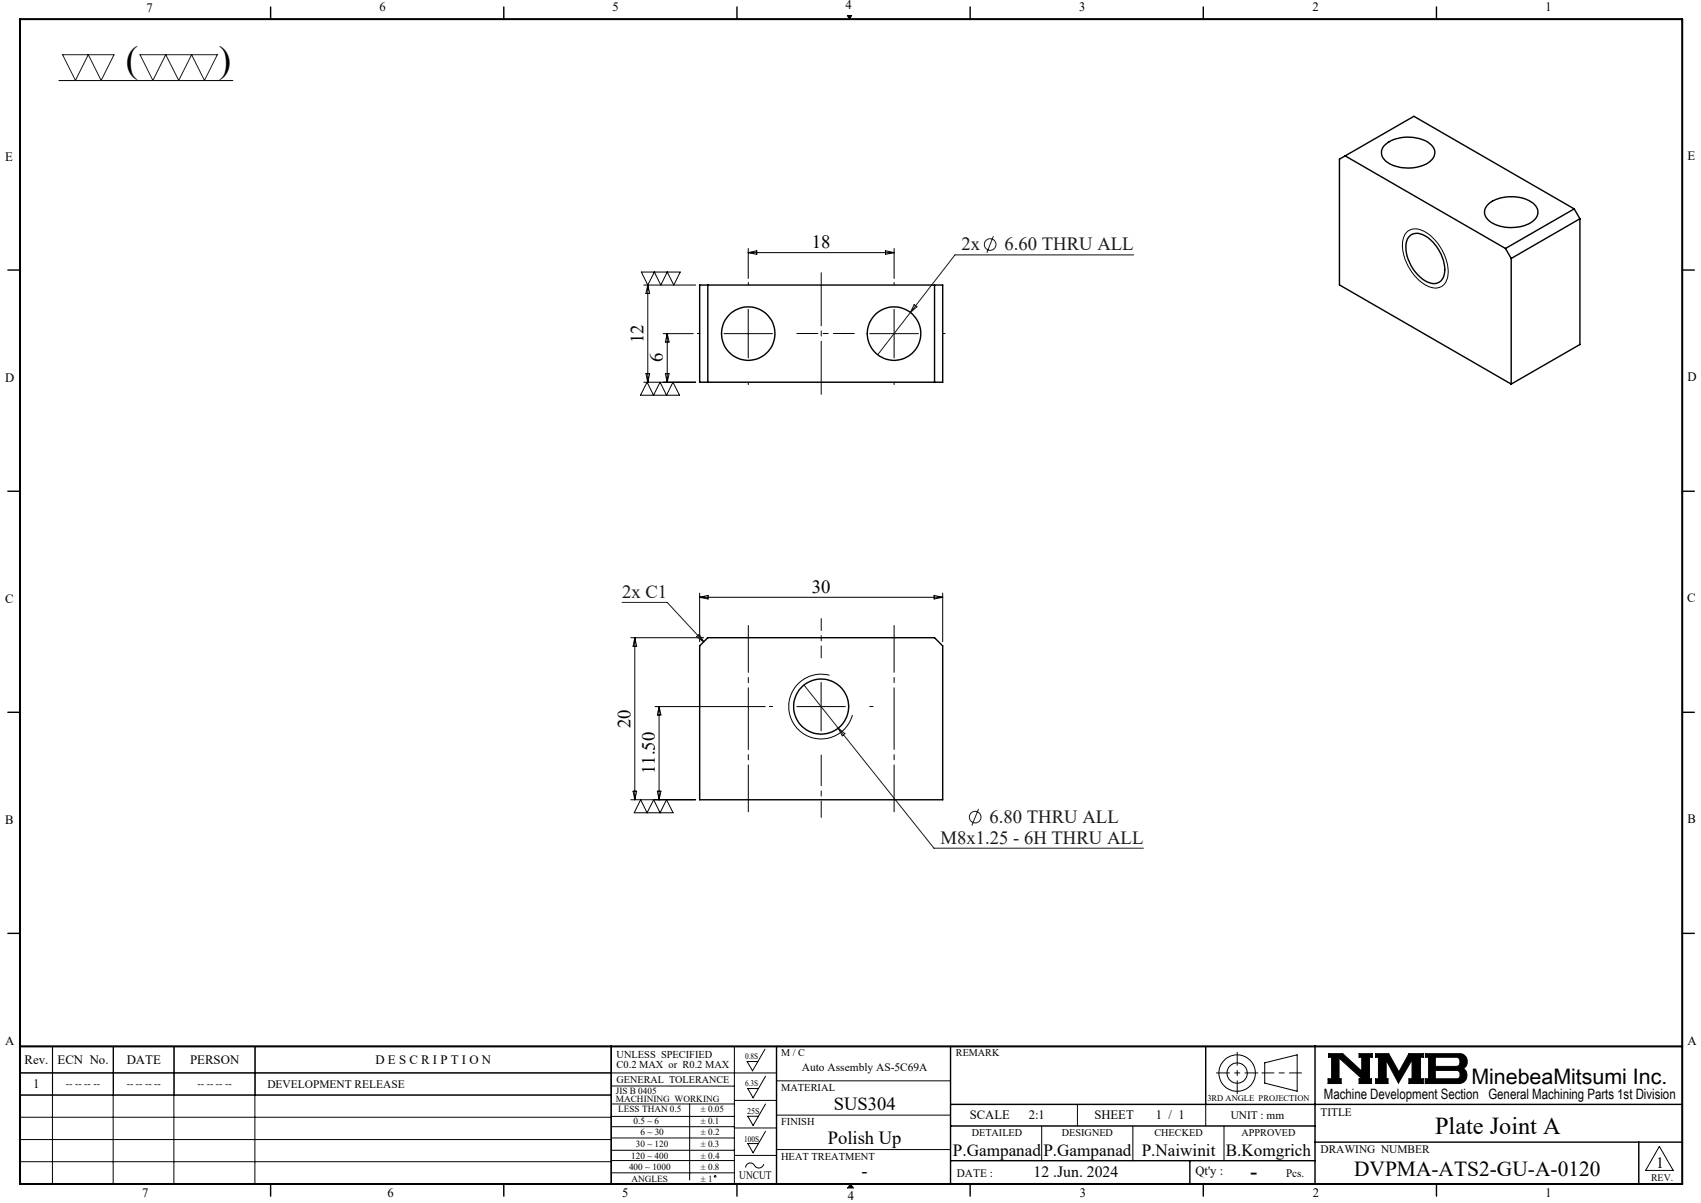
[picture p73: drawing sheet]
<svg xmlns="http://www.w3.org/2000/svg" width="420mm" height="297mm" viewBox="0 0 420 297" stroke-linecap="round" stroke-linejoin="round" font-family="sans-serif">
<defs><g id="words">
<g font-size="9.2">
<text x="31.1" y="17.7">(</text>
<text x="54" y="17.8">)</text>
</g>
<text font-size="6" x="354.4" y="280">Plate Joint A</text>
<g font-size="5.3">
<text x="363.3" y="267.7">MinebeaMitsumi Inc.</text>
<text x="334.3" y="290.4">DVPMA-ATS2-GU-A-0120</text>
</g>
<text font-size="4.9" x="308.8" y="290.9">-</text>
<g font-size="4.6">
<text x="200.5" y="61.2">18</text>
<text x="158.9" y="84.6" transform="rotate(-90 158.9 84.6)">12</text>
<text x="163.7" y="89.5" transform="rotate(-90 163.7 89.5)">6</text>
<text x="200.5" y="146.3">30</text>
<text x="155.7" y="179.7" transform="rotate(-90 155.7 179.7)">20</text>
<text x="161.7" y="191.1" transform="rotate(-90 161.7 191.1)">11.50</text>
<text x="205.9" y="274.1">SUS304</text>
<text x="204.4" y="282.4">Polish Up</text>
<text x="212.8" y="290.6">-</text>
</g>
<g font-size="4.6" fill="#191924">
<text x="237.4" y="61.8">2x</text>
<text x="248" y="61.8">6.60 THRU ALL</text>
<text x="153.6" y="147.6">2x C1</text>
<text x="244.3" y="203.2">6.80 THRU ALL</text>
<text x="232.2" y="208.3">M8x1.25 - 6H THRU ALL</text>
</g>
<g font-size="4.2">
<text x="235.3" y="285.5">P.Gampanad</text>
<text x="257.6" y="285.5">P.Gampanad</text>
<text x="281.9" y="285.5">P.Naiwinit</text>
<text x="302.7" y="285.5">B.Komgrich</text>
</g>
<g font-size="3.9">
<text x="255.2" y="290.6">12 .Jun. 2024</text>
<text x="408.9" y="288.2">1</text>
</g>
<text font-size="3.5" x="326.9" y="271.4">Machine Development Section General Machining Parts 1st Division</text>
<g font-size="3.2">
<text x="36.1" y="2.9">7</text>
<text x="93.7" y="2.8">6</text>
<text x="151.3" y="2.8">5</text>
<text x="208.8" y="2.2">4</text>
<text x="266.5" y="2.8">3</text>
<text x="324.1" y="2.8">2</text>
<text x="381.6" y="2.8">1</text>
<text x="1.3" y="39.8">E</text>
<text x="416.6" y="39.5">E</text>
<text x="1.3" y="94.3">D</text>
<text x="416.6" y="94.1">D</text>
<text x="1.3" y="148.9">C</text>
<text x="416.6" y="148.7">C</text>
<text x="1.3" y="203.6">B</text>
<text x="416.6" y="203.3">B</text>
<text x="416.6" y="258">A</text>
<text x="1.3" y="258.1">A</text>
<text x="6.1" y="262.7">Rev.</text>
<text x="14.2" y="262.7">ECN No.</text>
<text x="31.3" y="262.7">DATE</text>
<text x="46.9" y="262.7">PERSON</text>
<text x="92.7" y="262.7">D E S C R I P T I O N</text>
<text x="8.2" y="268.7">1</text>
<text x="239.4" y="276.2">SCALE</text>
<text x="254" y="276.2">2:1</text>
<text x="270.2" y="276.2">SHEET</text>
<text x="285.4" y="276.2">1 / 1</text>
<text x="295.2" y="290.1">Qt'y :</text>
<text x="35.1" y="295.5">7</text>
<text x="95.7" y="295.6">6</text>
<text x="153.6" y="295.6">5</text>
<text x="209.3" y="296.3">4</text>
<text x="266.6" y="295.6">3</text>
<text x="324.2" y="295.6">2</text>
<text x="381.6" y="295.6">1</text>
</g>
<g font-size="2.8">
<text x="66" y="268.6">DEVELOPMENT RELEASE</text>
<text x="198" y="264.5">Auto Assembly AS-5C69A</text>
<text x="326" y="275.4">TITLE</text>
<text x="303.9" y="276.2">UNIT : mm</text>
<text x="326" y="284.7">DRAWING NUMBER</text>
<text x="182.5" y="291.2">UNCUT</text>
<text x="236.3" y="290.7">DATE :</text>
<text x="317.6" y="290.6">Pcs.</text>
</g>
<g font-size="2.6">
<text x="152.2" y="261.3">UNLESS SPECIFIED</text>
<text x="152.2" y="263.7">C0.2 MAX or R0.2 MAX</text>
<text x="192.9" y="269.4">MATERIAL</text>
<text x="192.9" y="277.7">FINISH</text>
<text x="192.9" y="286.3">HEAT TREATMENT</text>
</g>
<g font-size="2.5">
<text x="192.9" y="260.7">M / C</text>
<text x="236" y="260.7">REMARK</text>
<text x="16.3" y="268.5">-- -- -- --</text>
<text x="31.3" y="268.5">-- -- -- --</text>
<text x="48.8" y="268.5">-- -- -- --</text>
<text x="152.3" y="267.3">GENERAL TOLERANCE</text>
<text x="239.9" y="280.5">DETAILED</text>
<text x="262.2" y="280.5">DESIGNED</text>
<text x="285.1" y="280.5">CHECKED</text>
<text x="306.6" y="280.5">APPROVED</text>
<text x="407.7" y="291.5">REV.</text>
</g>
<g font-size="2.3">
<text x="152.1" y="270">JIS B 0405</text>
<text x="152.1" y="272.1">MACHINING WORKING</text>
<text x="152.7" y="274.6">LESS THAN 0.5</text>
<text x="173" y="274.6">± 0.05</text>
<text x="156.4" y="277.4">0.5 ~ 6</text>
<text x="158.1" y="280.3">6 ~ 30</text>
<text x="173" y="277.4">± 0.1</text>
<text x="173" y="280.3">± 0.2</text>
<text x="155.9" y="286">120 ~ 400</text>
<text x="157" y="283.2">30 ~ 120</text>
<text x="173" y="283.2">± 0.3</text>
<text x="173" y="286">± 0.4</text>
<text x="155.3" y="288.9">400 ~ 1000</text>
<text x="155.9" y="291.7">ANGLES</text>
<text x="173" y="288.9">± 0.8</text>
<text x="173" y="291.7">± 1</text>
</g>
<g font-size="2.1">
<text x="184" y="261.5">0.8S</text>
<text x="184" y="268.1">6.3S</text>
<text x="184.5" y="275">25S</text>
<text x="298.1" y="271.8">3RD ANGLE PROJECTION</text>
<text x="183.7" y="281.9">100S</text>
</g>
</g></defs>
<g fill="none" stroke="#000" stroke-width=".25">
<path d="M14.5 19.9h43M209.2 3.8h1.1l-.6 .9zM347.5 57.1a4.1 4.1 0 0 1 5.1 .6 11.9 11.9 0 0 1 4.8 10.9 3.2 3.2 0 0 1-5.1 1.9 11.8 11.8 0 0 1-5.9-11.3l.5-1.3zM158.4 67.2h9.6l-1.6 3.2-1.7-3.2-1.5 3.2-1.6-3.2-1.7 3.2zM159 70.4h12.8M159.9 70.4v24M159.9 70.4l.5 2.1h-.9zM184.7 76.4v12M184.7 61.3v7.5M184.7 62.4h36.1M184.7 62.4l2.2-.5v.9zM218.7 61.9l2.1 .5-2.1 .4z"/>
<path d="M220.8 76.4v12M220.8 61.3v7.5M159 94.4h12.8M159.5 92.2h.9l-.5 2.2zM159.8 94.4l1.6 3.2 1.6-3.2 1.6 3.2 1.6-3.2 1.6 3.2h-9.6zM163.8 82.4h7.4M164.3 92.2h.9l-.5 2.2zM164.7 82.4v12M164.7 82.4l.5 2.1h-.9zM178.8 82.4h11.9M214.7 82.4h12.1M155.8 157.4h17.9"/>
<path d="M156.7 157.4v40M156.7 157.4l.5 2.2h-.9zM172.8 146.4v12M172.8 147.5h60M172.8 147.5l2-.5v.9zM230.6 147l2.2 .5-2.2 .4zM232.8 146.4v12M161.7 174.4h27.2M162.7 174.4v23M162.7 174.4l.5 2.1h-.9zM196.7 174.4h12M202.7 168.4v12"/>
<path d="M204.8 166.7a8 8 0 0 0-9.8 5.7 8 8 0 0 0 5.7 9.8 8 8 0 0 0 9.8-5.7M155.8 197.4h16M156.3 195.3h.9l-.5 2.1zM158.2 197.4l1.6 3.3 1.6-3.3 1.6 3.3 1.6-3.3 1.6 3.3h-9.6zM162.3 195.3h.9l-.5 2.1zM13 258.3l-.1 34M27.9 258.3v34M28 258.3v12M42.9 258.3v34M43 258.3v12M62.9 258.3v34M63 258.3v12"/>
<path d="M181.3 258.3v34M188.9 259l-3.1 5.4-1.3-2.3h2.6M4.9 264.9h186.8M4.9 270.4h146M4.9 275.8h146M150.9 278.2h30.4M150.9 275.6h30.4M150.9 272.6h30.4M150.9 268.1h30.4M151 270.3h-146v-12h146l-.1 34M170.3 272.6v18.7M181.3 271.7h10.4"/>
<path d="M181.3 278.5h10.4M189 272.6l-3.1 5.3-1.3-2.3h2.7M189 279.3l-3.1 5.3-1.3-2.3h2.7M189 265.7l-3.1 5.3-1.3-2.3h2.7M191.7 266.8h43M191.7 275.3h43M257.2 278v8.6M266 272.7v5.3M279.7 278v8.6M297.7 272.7v5.3M302.2 278v8.6M312.3 262.4l8-2v9l-8-2z"/>
<path d="M328 260.1h3.5l4.7 4.3v-3.4h-.6v-.9h3.2v.9h-.7v5.3h.5v1.2h-3v-1.2h.7l-5.7-5.1v5.1h.6v1.2h-3.3v-1.2h.9v-5.3h-.8zM339.7 260.1h3.2l2.5 4.6 2.5-4.6h3.5v.9h-.7v5.3h.7v1.2h-3.5v-1.2h.8v-4.6l-3.4 5.7-3-5.7v4.6h.4v1.2h-3v-1.2h.7v-5.3h-.7zM351.9 260.1h8.4a1.97 1.97 0 0 1 1.9 1.5 1.97 1.97 0 0 1-.9 2.2 2.03 2.03 0 0 1 .8 2.2 2.03 2.03 0 0 1-1.8 1.5h-8.4v-1.2h.8v-5.3h-.8zM354.4 261h5.4l.6 .5 .1 1a.84 .84 0 0 1-.8 .8h-5.3zM354.4 264.3h5.4l.6 .4 .1 1a.79 .79 0 0 1-.8 .6h-5.3zM4.9 281.3h146M4.9 286.8h146M150.9 280.9h30.4M150.9 286.5h30.4M150.9 284h30.4M150.9 289.6h30.4M181.3 285.3h10.4"/>
<path d="M188.6 287.4a1.29 1.29 0 0 1-1.2 1 1.29 1.29 0 0 1-1.3-.9 1.14 1.14 0 0 0-1.3-.3 1.14 1.14 0 0 0-.7 1.1M191.7 283.8h43M210 292.3l.7 1M409.7 283l3.4 6h-6.8z"/>
<circle cx="305.5" cy="264.9" r="2.51"/>
<circle cx="305.5" cy="264.9" r="4.5"/>
<circle cx="176.6" cy="290.4" r=".2"/>
</g>
<path d="M202.8 162.4v-9.7M311.6 264.9h9.7" fill="none" stroke="#000" stroke-width=".25" stroke-dasharray="15.2 1.3 1.3 1.3" stroke-dashoffset="12.3"/>
<path d="M305.5 259.8v10.2M300.4 264.9h10.2" fill="none" stroke="#000" stroke-width=".25" stroke-dasharray="15.2 1.3 1.3 1.3" stroke-dashoffset="12"/>
<g fill="none" stroke="#000" stroke-width=".35">
<path d="M66.8 1.7v3M124.4 1.7v3M182 1.7v3M239.5 1.7v3M297.1 1.7v3M354.7 1.7v3M332.1 38.5l-1.4 .8v31l42.4 24.5M332.1 38.5l39.6 22.8M332.1 38.5l17-9.8 39.6 22.9M341.9 35.8a9.5 9.5 0 0 1 11.4-.1 2.63 2.63 0 0 1-.6 4.4 9.9 9.9 0 0 1-10.6-.4 2.55 2.55 0 0 1-.2-3.9zM348.2 58.2a3.2 3.2 0 0 1 4 .3 9.9 9.9 0 0 1 4.4 9.4 2.74 2.74 0 0 1-4.4 1.6 10 10 0 0 1-4.9-10zM367.7 50.2a9.8 9.8 0 0 1 11 .1 2.66 2.66 0 0 1-.5 4.5 9.8 9.8 0 0 1-10.6-.4 2.56 2.56 0 0 1 .1-4.2z"/>
<path d="M388.7 51.6l-17 9.7M388.7 51.6l1.4 2.4M390.1 54l-17 9.8M390.1 54v31.1l-17 9.7M1.9 66.7h3M172.8 70.4h60v24h-60zM174.8 70.4v24M230.8 70.4v24M371.7 61.3l1.4 2.5M373.1 63.8v31M415.4 66.7h3M1.9 121.3h3"/>
<path d="M415.4 121.3h3M172.8 159.5l2-2.1h56l2 2.1v37.9h-60zM1.9 175.9h3M415.4 175.9h3M1.9 230.4h3M415.4 230.4h3M150.9 258.3v34M191.7 258.3v34M234.7 258.3v34M297.7 258.3v14.4M324.7 258.3v34M234.7 272.7h180.7"/>
<path d="M234.7 278h90M66.8 292.3v3M124.4 292.3v3M182 292.3v3M234.7 286.6h90M239.5 292.3v3M293.8 286.6v5.7M297.1 292.3v3M324.7 282h90.7M354.7 292.3v3M404.6 282v10.3"/>
<circle cx="184.7" cy="82.4" r="6.6"/>
<circle cx="220.7" cy="82.4" r="6.6"/>
<circle cx="202.8" cy="174.5" r="6.8"/>
</g>
<path d="M4.9 4.7h410.5v287.6h-410.5zM4.9 258.3h410.5" fill="none" stroke="#000" stroke-width=".5"/>
<path d="M210 292.3l-.7 1h1.4" fill="none" stroke="#00f" stroke-width=".25"/>
<g fill="#000">
<path d="M210 292.3l.7 1h-1.4z"/>
<path d="M209.2 3.8l.5 .9 .6-.9zM328 260.1v.9h.8v5.3h-.9v1.2h3.3v-1.2h-.6v-5.1l5.7 5.1h-.7v1.2h3v-1.2h-.5v-5.3h.7v-.9h-3.2v.9h.6v3.4l-4.7-4.3zM351.9 260.1v.9h.8v5.3h-.8v1.2h8.6l.7-.2 .6-.5 .4-.8v-.8l-.3-.8-.6-.6 .8-.8 .2-1.3-.5-.9-.5-.5-.6-.2zM354.4 264.3h5.4l.6 .4 .1 1-.6 .6h-5.5zM354.4 261l5.5 .1 .5 .5v1.1l-.3 .5-.3 .1h-5.4zM339.7 260.1v.9h.7v5.3h-.7v1.2h3v-1.2h-.4v-4.6l3 5.7 3.4-5.7v4.6h-.8v1.2h3.5v-1.2h-.7v-5.3h.7v-.9h-3.5l-2.5 4.6-2.5-4.6z" fill-rule="evenodd"/>
</g>
<g fill="none" stroke="#191924" stroke-width=".25">
<path d="M15.5 13.5h12.7l-3.2 6.4-3.2-6.4-3.2 6.4zM34.6 13.5h19.1l-3.2 6.4-3.2-6.4-3.2 6.4-3.2-6.4-3.2 6.4zM245.3 58.3l-1.6 4.1M224.8 77.1l-8.1 10.5M225.7 75.2l.7 .5-1.6 1.4zM279.9 62.9h-44.1l-11 14.2M153.6 148.7h11.1l9 9.7M172 157.2l.6-.6 1.1 1.8zM198.5 169.1l8.5 10.7M207 179.8l23.6 29.6h51.7M207 179.8l1.6 1.3-.6 .6zM241.6 199.7l-1.6 4.1"/>
<circle cx="244.5" cy="60.3" r="1.43"/>
<circle cx="240.8" cy="201.7" r="1.43"/>
</g>
<path d="M184.8 70.3v-.6M220.8 70.3v-.6M172.8 82.3h-.6M184.8 94.3v.6M208.8 82.3h-.6M220.8 94.3v.6M232.8 82.3h.6M190.8 174.4h-.8M214.8 174.4h.8" fill="none" stroke="#000" stroke-width=".25" stroke-dasharray="15.2 1.3 1.3 1.3"/>
<path d="M202.8 186.4v15.4" fill="none" stroke="#000" stroke-width=".25" stroke-dasharray="15.2 1.3 1.3 1.3" stroke-dashoffset="7.7"/>
<path d="M184.8 200.4v-46M220.8 200.4v-46" fill="none" stroke="#000" stroke-width=".25" stroke-dasharray="15.2 1.3 1.3 1.3" stroke-dashoffset="3.7"/>
<path d="M202.8 67.3v30" fill="none" stroke="#000" stroke-width=".25" stroke-dasharray="15.2 1.3 1.3 1.3" stroke-dashoffset="2.1"/>
<path d="M196.8 82.3h14.1" fill="none" stroke="#000" stroke-width=".25" stroke-dasharray="15.2 1.3 1.3 1.3" stroke-dashoffset="10.1"/>
<use href="#words"/>
</svg>
